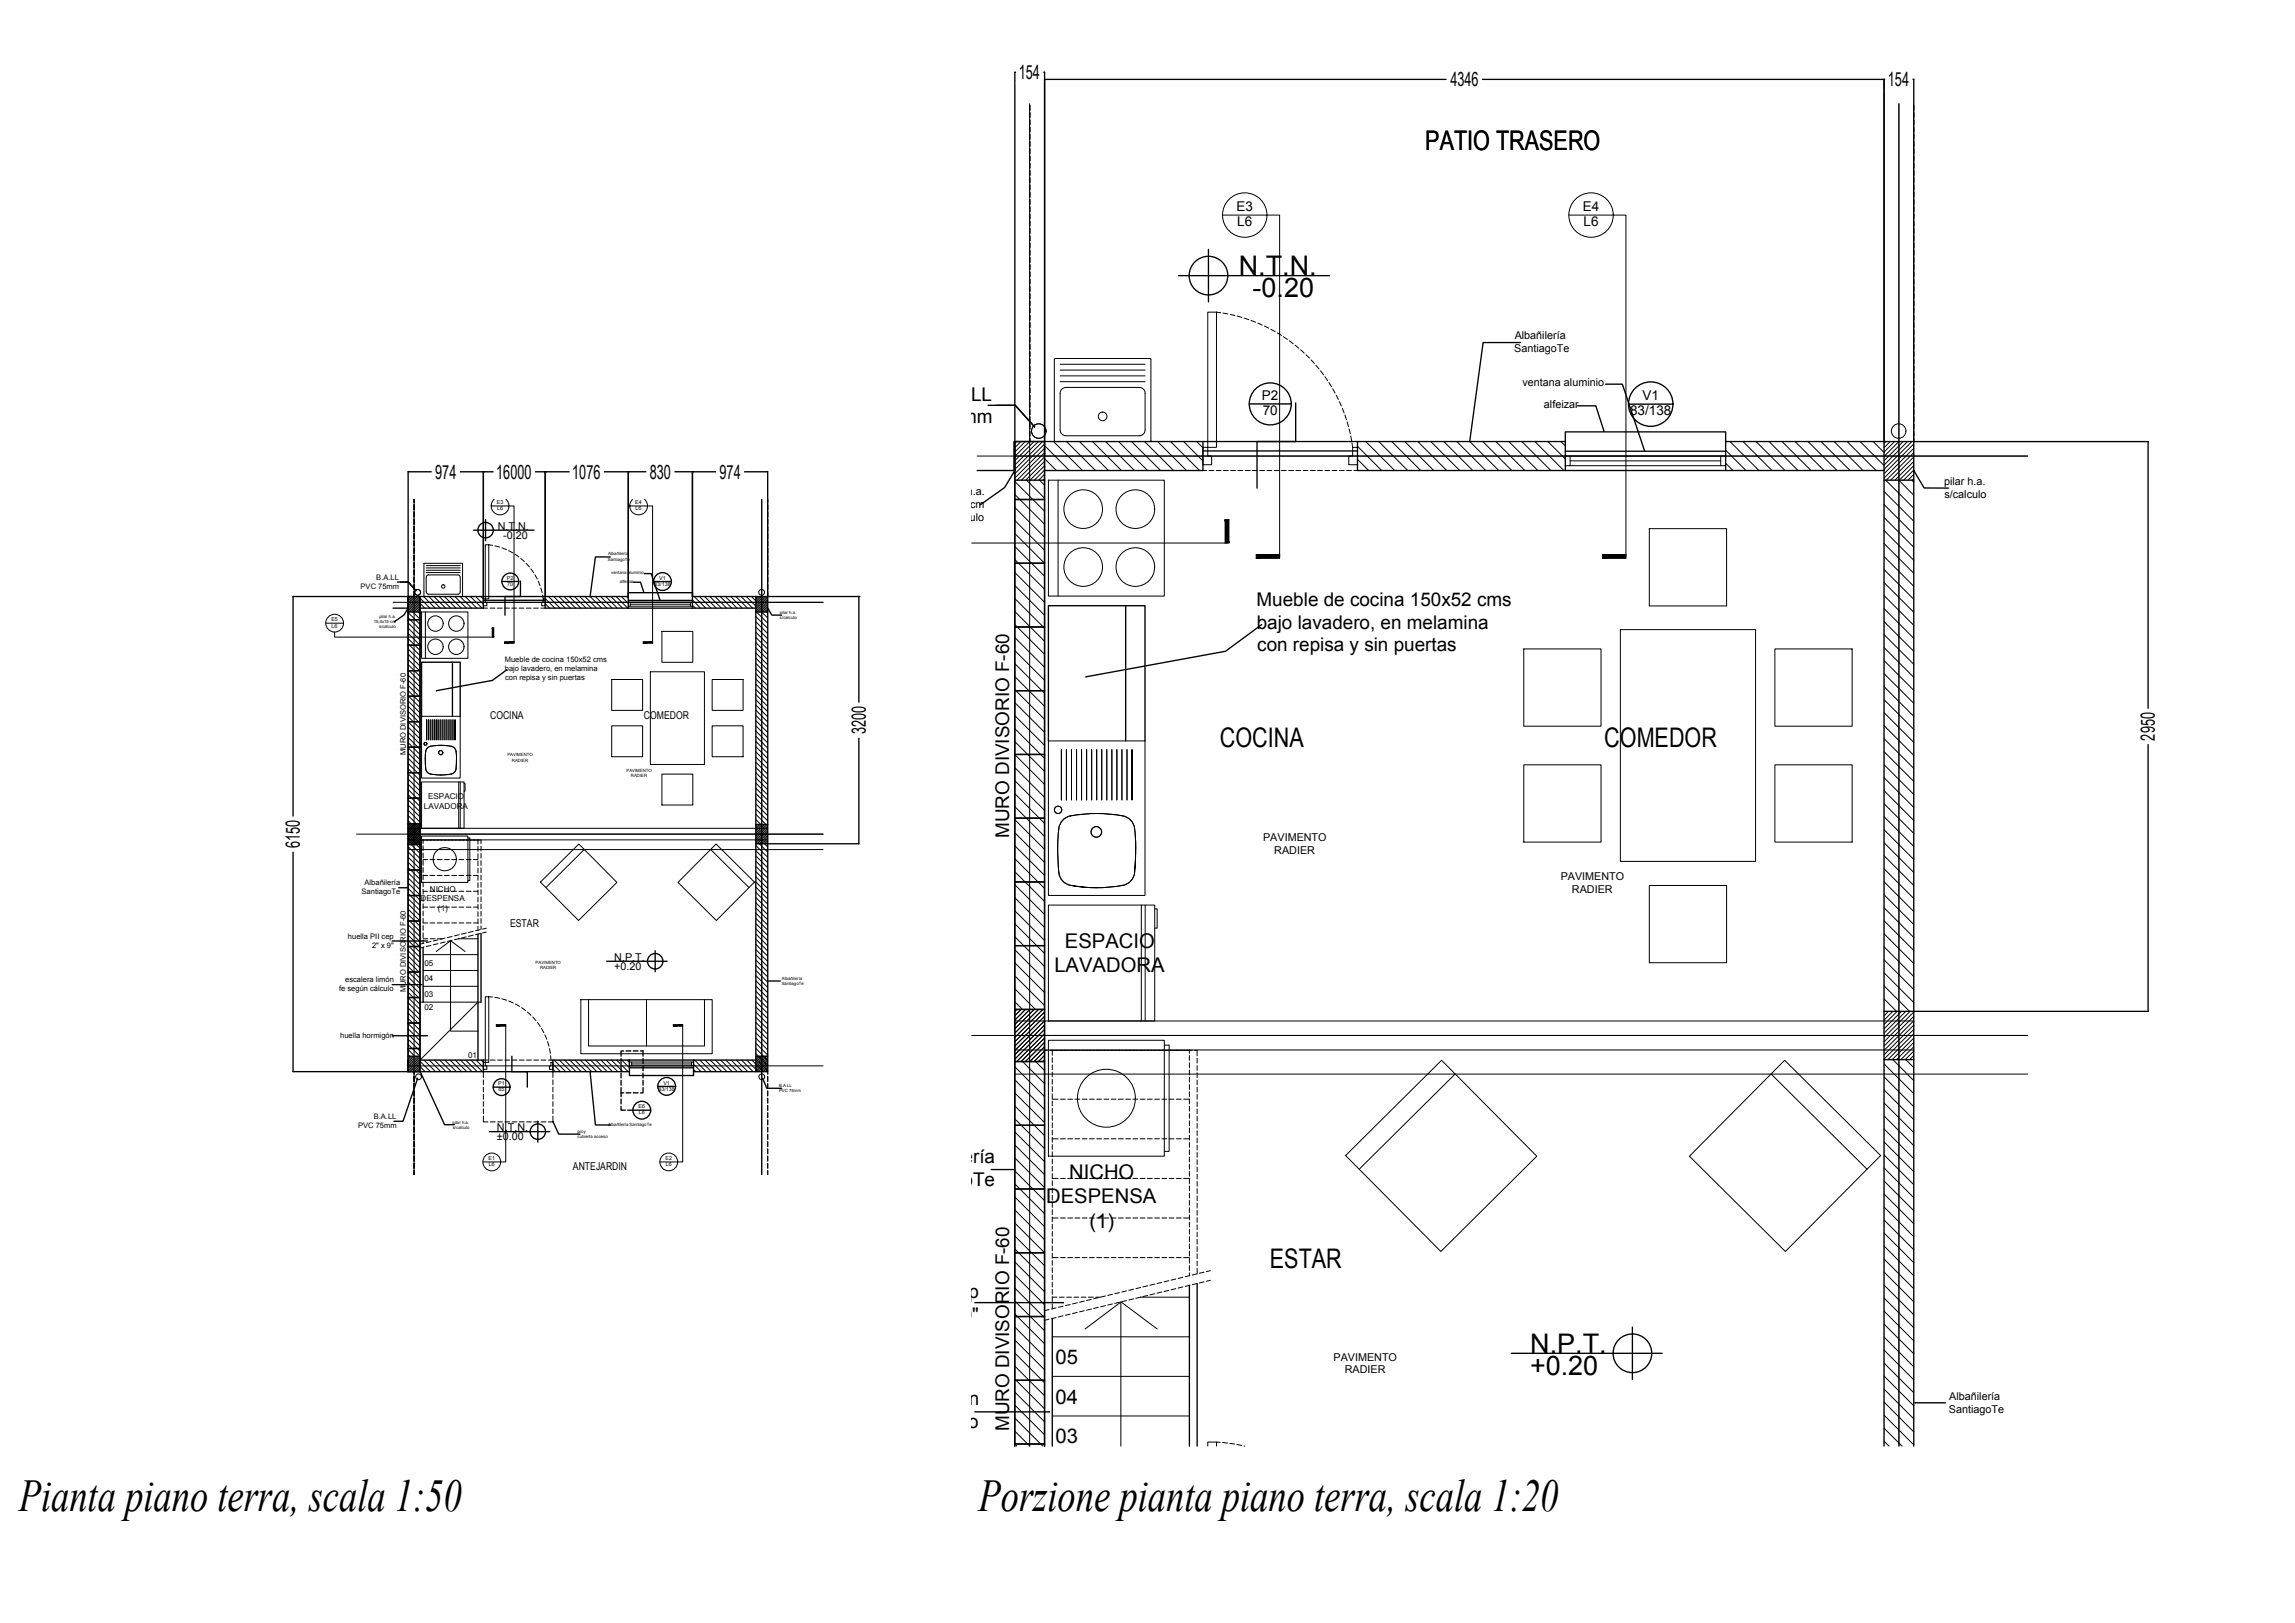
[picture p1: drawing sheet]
<svg xmlns="http://www.w3.org/2000/svg" width="594mm" height="420mm" viewBox="0 0 594 420" stroke-linecap="round" stroke-linejoin="round" font-family="sans-serif">
<defs><g id="words">
<g font-size="11.8">
<text x="4.8" y="391.2">Pianta piano terra, scala 1:50</text>
<text x="253.3" y="391.2">Porzione pianta piano terra, scala 1:20</text>
</g>
<g font-size="7">
<text x="369" y="38.8">PATIO TRASERO</text>
<text x="320.7" y="71.2">N.T.N.</text>
<text x="324.3" y="76.9">-0.20</text>
<text x="315.8" y="193.4">COCINA</text>
<text x="415.3" y="193.4">COMEDOR</text>
<text x="328.7" y="328.3">ESTAR</text>
<text x="396.1" y="350.2">N.P.T.</text>
<text x="396.1" y="355.8">+0.20</text>
</g>
<g font-size="5.2">
<text x="275.7" y="245.4">ESPACIO</text>
<text x="272.9" y="251.7">LAVADORA</text>
<text x="276.8" y="305.2">NICHO</text>
<text x="270.8" y="311.5">DESPENSA</text>
<text x="282" y="317.9">(1)</text>
<text x="273.2" y="353.1">05</text>
<text x="273.2" y="363.4">04</text>
<text x="273.2" y="373.5">03</text>
</g>
<g font-size="5">
<text x="263.7" y="20.5">154</text>
<text x="375.4" y="22.3">4346</text>
<text x="488.7" y="22.3">154</text>
<text x="112.6" y="123.9">974</text>
<text x="128.4" y="123.9">16000</text>
<text x="148.1" y="123.9">1076</text>
<text x="168.2" y="123.9">830</text>
<text x="186.3" y="123.9">974</text>
<text x="224.1" y="190.1" transform="rotate(-90 224.1 190.1)">3200</text>
<text x="557.8" y="191.7" transform="rotate(-90 557.8 191.7)">2950</text>
<text x="77.6" y="219.6" transform="rotate(-90 77.6 219.6)">6150</text>
</g>
<g font-size="4.9">
<text x="242.1" y="103.7">B.A.LL</text>
<text x="231.9" y="109.6">PVC 75mm</text>
<text x="325.3" y="157">Mueble de cocina 150x52 cms</text>
<text x="325.3" y="162.8">bajo lavadero, en melamina</text>
<text x="325.5" y="168.6">con repisa y sin puertas</text>
<text x="261.2" y="216.9" transform="rotate(-90 261.2 216.9)">MURO DIVISORIO F-60</text>
<text x="234.5" y="301.1">Albañilería</text>
<text x="232.6" y="307">SantiagoTe</text>
<text x="223.8" y="336">huella PII cep</text>
<text x="239.3" y="341.9">2&quot; x 9&quot;</text>
<text x="222" y="363.8">escalera limón</text>
<text x="218" y="369.7">fe según cálculo</text>
<text x="261.2" y="370.5" transform="rotate(-90 261.2 370.5)">MURO DIVISORIO F-60</text>
</g>
<g font-size="3.5">
<text x="320.1" y="54.6">E3</text>
<text x="320.3" y="58.5">L6</text>
<text x="409.7" y="54.6">E4</text>
<text x="409.9" y="58.5">L6</text>
<text x="326.7" y="103.4">P2</text>
<text x="326.9" y="107.4">70</text>
<text x="422" y="107.4">83/138</text>
<text x="425.2" y="103.5">V1</text>
</g>
<g font-size="2.8">
<text x="392.1" y="87.7">Albañilería</text>
<text x="392" y="91.1">SantiagoTe</text>
<text x="394.1" y="99.8">ventana aluminio</text>
<text x="399.7" y="105.6">alfeizar</text>
<text x="503.3" y="125.5">pilar h.a.</text>
<text x="240.4" y="131.5">15,4x15 cm</text>
<text x="244.2" y="128.2">pilar h.a.</text>
<text x="503.4" y="128.9">s/calculo</text>
<text x="128.8" y="137.2">N.T.N.</text>
<text x="243.9" y="134.9">s/calculo</text>
<text x="130.3" y="139.4">-0.20</text>
<text x="126.9" y="186">COCINA</text>
<text x="166.7" y="186">COMEDOR</text>
<text x="327" y="217.8">PAVIMENTO</text>
<text x="329.9" y="221.1">RADIER</text>
<text x="404" y="227.9">PAVIMENTO</text>
<text x="406.9" y="231.3">RADIER</text>
<text x="132.1" y="240">ESTAR</text>
<text x="159" y="251">+0.20</text>
<text x="159" y="248.8">N.P.T.</text>
<text x="128.6" y="292.9">N.T.N.</text>
<text x="128.6" y="295.2">±0.00</text>
<text x="148.3" y="302.8">ANTEJARDIN</text>
<text x="345.2" y="352.2">PAVIMENTO</text>
<text x="348.1" y="355.6">RADIER</text>
<text x="504.5" y="365.8">SantiagoTe</text>
<text x="504.6" y="362.4">Albañilería</text>
</g>
<g font-size="2.1">
<text x="109.7" y="209.4">LAVADORA</text>
<text x="110.8" y="206.9">ESPACIO</text>
<text x="108.9" y="233.3">DESPENSA</text>
<text x="111.3" y="230.8">NICHO</text>
<text x="113.4" y="235.9">(1)</text>
<text x="109.9" y="250">05</text>
<text x="109.9" y="254">04</text>
<text x="109.9" y="258.1">03</text>
<text x="109.9" y="261.3">02</text>
<text x="121.2" y="273.8">01</text>
</g>
<g font-size="2">
<text x="93.3" y="152.5">PVC 75mm</text>
<text x="97.4" y="150.2">B.A.LL</text>
<text x="130.7" y="171.5">Mueble de cocina 150x52 cms</text>
<text x="130.7" y="173.8">bajo lavadero, en melamina</text>
<text x="130.7" y="176.2">con repisa y sin puertas</text>
<text x="105" y="195.5" transform="rotate(-90 105 195.5)">MURO DIVISORIO F-60</text>
<text x="93.6" y="231.5">SantiagoTe</text>
<text x="94.4" y="229.1">Albañilería</text>
<text x="90.1" y="243.1">huella PII cep</text>
<text x="96.3" y="245.5">2&quot; x 9&quot;</text>
<text x="87.8" y="256.6">fe según cálculo</text>
<text x="89.4" y="254.2">escalera limón</text>
<text x="105" y="256.9" transform="rotate(-90 105 256.9)">MURO DIVISORIO F-60</text>
<text x="88.1" y="268.6">huella hormigón</text>
<text x="92.7" y="292.1">PVC 75mm</text>
<text x="96.8" y="289.8">B.A.LL</text>
</g>
<g font-size="1.4">
<text x="128.6" y="130.5">E3</text>
<text x="164.5" y="130.5">E4</text>
<text x="128.7" y="132.1">L6</text>
<text x="164.5" y="132.1">L6</text>
<text x="131.2" y="150.1">P2</text>
<text x="131.3" y="151.7">70</text>
<text x="169.4" y="151.7">83/138</text>
<text x="170.6" y="150.1">V1</text>
<text x="85.8" y="160.9">E5</text>
<text x="85.8" y="162.4">L6</text>
<text x="129" y="281">P1</text>
<text x="171.7" y="280.8">V1</text>
<text x="129.1" y="282.6">85</text>
<text x="165.3" y="287">E6</text>
<text x="170.4" y="282.4">83/138</text>
<text x="165.3" y="288.5">L8</text>
<text x="126.4" y="300.3">E1</text>
<text x="126.5" y="301.9">L6</text>
<text x="172.3" y="300.3">E2</text>
<text x="172.3" y="301.9">L6</text>
</g>
<g font-size="1.1">
<text x="157.4" y="143.8">Albañilería</text>
<text x="157.3" y="145.1">SantiagoTe</text>
<text x="158.2" y="148.6">ventana aluminio</text>
<text x="160.4" y="150.9">alfeizar</text>
<text x="96.7" y="161.3">15,4x15 cm</text>
<text x="98.2" y="160">pilar h.a.</text>
<text x="201.9" y="158.9">pilar h.a.</text>
<text x="201.9" y="160.3">s/calculo</text>
<text x="98.1" y="162.7">s/calculo</text>
<text x="131.3" y="195.8">PAVIMENTO</text>
<text x="132.5" y="197.1">RADIER</text>
<text x="162.2" y="199.9">PAVIMENTO</text>
<text x="163.3" y="201.2">RADIER</text>
<text x="138.6" y="249.6">PAVIMENTO</text>
<text x="139.8" y="250.9">RADIER</text>
<text x="202.4" y="255">SantiagoTe</text>
<text x="202.4" y="253.7">Albañilería</text>
<text x="201.7" y="281.5">B.A.LL</text>
<text x="201.7" y="282.8">PVC 75mm</text>
<text x="117.2" y="290.9">pilar h.a.</text>
<text x="117.2" y="292.3">s/calculo</text>
<text x="149.5" y="293.3">proy</text>
<text x="157.4" y="291.5">Albañilería SantiagoTe</text>
<text x="149.5" y="294.7">cubierta acceso</text>
</g>
</g></defs>
<!-- layer: A-ANNO-SYMB -->
<g fill="none" stroke="#000" stroke-width=".26">
<path d="M266.5 26.9v347.5M491.5 26.9v347.5M252.9 118.1h271.9M107.2 129.3v174.8M197.2 129.3v174.8M101.7 155.9h111.4M92.3 215.9h120.8M105.6 217.4h93.1M105.6 219.9h107.5M105.6 214.4h93.1M105.6 275.9h107.5M251.5 268.1h273.3"/>
<path d="M262.7 271.8h232.7M262.7 278.1h262.1M262.7 264.3h232.7"/>
</g>
<!-- layer: A-WALL-FULL -->
<g fill="none" stroke="#000" stroke-width=".35">
<path d="M270.4 114.3h41v7.5h-41M351.4 114.3h53.8v7.5h-53.8zM487.7 114.3h-41v7.5h41M262.7 129.3h7.7M262.7 124.3h7.7M487.7 124.3h7.7M105.6 154.4h3.1v123h-3.1zM105.6 158.4h3.1M108.7 154.4h16.4v3h-16.4M141.1 154.4h21.5v3h-21.5zM195.7 154.4h3v123h-3zM195.7 154.4h-16.5v3h16.5"/>
<path d="M195.7 158.4h3M262.7 145.8h7.7M105.6 160.4h3.1M105.6 173.6h3.1M105.6 167h3.1M262.7 178.8h7.7M262.7 162.3h7.7M105.6 193.4h3.1M105.6 186.8h3.1M105.6 180.2h3.1M262.7 195.3h7.7M105.6 213.2h3.1"/>
<path d="M105.6 218.6h3.1M105.6 206.6h3.1M105.6 200h3.1M195.7 213.4h3M195.7 218.4h3M262.7 211.8h7.7M105.6 225.2h3.1M105.6 231.8h3.1M105.6 238.4h3.1M262.7 228.3h7.7M105.6 245h3.1M105.6 251.6h3.1"/>
<path d="M105.6 258.2h3.1M262.7 244.8h7.7M105.6 271.4h3.1M105.6 264.8h3.1M105.6 273.4h3.1M108.7 274.4h16.4v3h-16.4M143.1 274.4h19.8v3h-19.8zM195.7 274.4h-16.2v3h16.2M195.7 273.4h3M262.7 261.3h7.7M262.7 274.8h7.7M487.7 261.8h7.7"/>
<path d="M487.7 274.3h7.7M262.7 291.3h7.7M262.7 307.8h7.7M262.7 324.3h7.7M262.7 340.8h7.7M262.7 357.3h7.7M262.7 374.4v-260.1h7.7v260.1M262.7 373.8h7.7M487.7 374.4v-260.1h7.7v260.1"/>
</g>
<!-- layer: A-WALL-FULL-EXTR -->
<path d="M252.9 121.8h9.8M101.7 157.4h3.9" fill="none" stroke="#000" stroke-width=".35"/>
<!-- layer: A-FURN -->
<g fill="none" stroke="#000" stroke-width=".26">
<path d="M274.4 95.8h22M274.4 94.3h22M274.4 97.3h22M274.4 98.8h22M272.9 114.1v-21.1l.3-.2 24.7 .1v21.2M272.9 114.1l.3 .2h24.5l.2-.2M296.4 101.8v9.5M296.4 101.8a1.5 1.5 0 0 0-1.5-1.5h-19a1.5 1.5 0 0 0-1.5 1.5v9.5a1.5 1.5 0 0 0 1.5 1.5h19a1.52 1.52 0 0 0 1.5-1.5M271.4 124.3h30v30h-30zM273.9 124.3v30M426.9 136.9h20v20h-20zM109.1 158.4h12v12h-12z"/>
<path d="M109.8 145.9h9.9v8.5h-9.9zM110.1 158.4v12M110.3 147h8.8M110.3 146.4h8.8M110.3 147.6h8.8M110.3 148.2h8.8M110.5 149l.4-.2 7.9 .1 .3 .5v4.1l-.6 .3h-7.8l-.4-.6v-3.8zM158.3 175.9h8v8h-8zM168.3 173.9h14v24h-14zM171.3 163.5h8v8h-8zM184.3 175.9h8v8h-8zM394.4 168h20v20h-20z"/>
<path d="M419.4 163h35v60h-35zM459.4 168h20v20h-20zM109.1 185.4h10v16h-10zM110.5 186.3v5.2v-5.2M110.7 193.5a10.4 10.4 0 0 1 6.8 0 4.6 4.6 0 0 1 .7 3.4l-.1 1.1a2.03 2.03 0 0 1-2.4 2.5l-1 .1a8.7 8.7 0 0 1-4-.5 3.1 3.1 0 0 1-.6-2.6v-1.1a4.1 4.1 0 0 1 .6-2.9zM111 186.3v5.2v-5.2M111.5 186.3v5.2M112 186.3v5.2M112.6 186.3v5.2v-5.2M113.1 186.3v5.2v-5.2M113.6 186.3v5.2M114.1 186.3v5.2"/>
<path d="M114.6 186.3v5.2M115.2 186.3v5.2M115.7 186.3v5.2M116.2 186.3v5.2M116.7 186.3v5.2M117.2 186.3v5.2M117.8 186.3v5.2v-5.2M158.3 187.9h8v8h-8zM184.3 187.9h8v8h-8zM271.4 191.8h25v40h-25zM274.8 194.1v13v-13M276.1 194.1v13v-13"/>
<path d="M277.4 194.1v13M278.7 194.1v13M280 194.1v13v-13M281.3 194.1v13v-13M282.6 194.1v13M283.9 194.1v13M285.2 194.1v13M286.5 194.1v13M287.8 194.1v13M289.1 194.1v13M290.4 194.1v13M291.7 194.1v13"/>
<path d="M293 194.1v13v-13M394.4 198h20v20h-20zM459.4 198h20v20h-20zM109.1 216.4h12v12h-12zM109.1 202.4h11v12h-11zM118.7 202.4v12M119.1 202.4v12M120.1 202.8h.3v2h-.3M121.1 216.9h.5v11h-.5M151.2 219.9l-9.9 9.9M171.3 200.4h8v8h-8zM183.9 219.9l10 9.9"/>
<path d="M185.4 218.5l9.9 9.9-9.9 9.9-9.9-9.9zM294 219.2l-.3 6.8zM294 219.2v-.7a17.7 17.7 0 0 0-.7-5.4 4.5 4.5 0 0 0-4.3-2.2l-3.4-.3h-3.4a20.3 20.3 0 0 0-6.3 1.1 4.3 4.3 0 0 0-1.9 4.1l-.2 3.4 .2 5.1a4.3 4.3 0 0 0 2.5 4.7l.6 .2M139.9 228.4l9.9-9.9 9.9 9.9-9.9 9.9zM271.4 234.3h27.5v30h-27.5zM277.1 229.2l4.1 .5 2.7 .1-2.7-.1zM293.7 226a3.9 3.9 0 0 1-3.9 3.3l-5.9 .5M295.4 234.3v30M296.4 234.3v30M298.9 235.3h.6v5h-.6M426.9 229.2h20v20h-20zM150.4 258.8h34v14h-34z"/>
<path d="M152.4 258.8v12h30v-12M167.4 258.8v12M271.4 269.3h30v30h-30zM301.4 270.6h1.2v27.5h-1.2M376.7 278l-24.9 24.7M458.5 278l24.8 24.7M462 274.5l24.8 24.6-24.6 24.9-24.9-24.7zM348.3 299.1l24.9-24.6 24.6 24.8-24.8 24.7z"/>
<circle cx="268.9" cy="111.6" r="1.88"/>
<circle cx="285.4" cy="107.8" r="1.12"/>
<circle cx="491.5" cy="111.6" r="1.88"/>
<circle cx="280.4" cy="131.8" r="5"/>
<circle cx="293.9" cy="131.8" r="5"/>
<circle cx="108.1" cy="153.3" r=".75"/>
<circle cx="114.7" cy="151.8" r=".45"/>
<circle cx="197.2" cy="153.3" r=".75"/>
<circle cx="280.4" cy="146.8" r="5"/>
<circle cx="293.9" cy="146.8" r="5"/>
<circle cx="112.7" cy="161.4" r="2"/>
<circle cx="112.7" cy="167.4" r="2"/>
<circle cx="118.1" cy="167.4" r="2"/>
<circle cx="118.1" cy="161.4" r="2"/>
<circle cx="110.1" cy="192.6" r=".38"/>
<circle cx="114.1" cy="194.8" r=".55"/>
<circle cx="273.9" cy="209.7" r=".95"/>
<circle cx="283.8" cy="215.4" r="1.37"/>
<circle cx="115.1" cy="222.4" r="3"/>
<circle cx="108.3" cy="278.8" r=".75"/>
<circle cx="197.2" cy="278.8" r=".75"/>
<circle cx="286.4" cy="284.3" r="7.5"/>
</g>
<!-- layer: A-FLOR-OVHD -->
<g fill="none" stroke="#000" stroke-width=".26">
<path d="M311.4 121.8h.9M313 121.8h1.2M314.8 121.8h1.3M316.7 121.8h1.3M318.6 121.8h1.2M320.4 121.8h1.3M322.3 121.8h1.3M324.2 121.8h1.3M326.1 121.8h1.2M328 121.8h1.2M329.8 121.8h1.3M331.7 121.8h1.3"/>
<path d="M333.6 121.8h1.2M335.5 121.8h1.2M337.3 121.8h1.3M339.2 121.8h1.3M341.1 121.8h1.2M343 121.8h1.2M344.8 121.8h1.3M346.7 121.8h1.3M348.6 121.8h1.2M350.5 121.8h.9M125.1 157.4h1.1M126.9 157.4h1.2"/>
<path d="M128.7 157.4h1.3M130.6 157.4h1.3M132.5 157.4h1.2M134.4 157.4h1.2M136.2 157.4h1.3M138.1 157.4h1.3M140 157.4h1.1M108.8 217.5h15.7v.9M109.5 217.5v.8M109.5 219v1.2M123.7 217.5v1M123.7 219.1v1.3"/>
<path d="M124.5 219v1.3M109.5 238.9h1.2M109.5 234.8h1.2M109.5 230.7h1.2M109.5 226.6h1.2M109.5 222.5h1.2M109.5 220.9v1.2M109.5 222.7v1.3M109.5 224.6v1.3M109.5 226.5v1.2M109.5 228.3v1.3M109.5 230.2v1.3"/>
<path d="M109.5 232.1v1.3M109.5 234v1.2M109.5 235.9v1.2M109.5 237.7v1.3M109.5 239.6v1.2M111.3 238.9h1.3M111.3 234.8h1.3M111.3 230.7h1.3M111.3 226.6h1.3M111.3 222.5h1.3M113.2 238.9h1.2M113.2 234.8h1.2"/>
<path d="M113.2 230.7h1.2M113.2 226.6h1.2M113.2 222.5h1.2M115.1 238.9h1.2M115.1 234.8h1.2M115.1 230.7h1.2M115.1 226.6h1.2M115.1 222.5h1.2M116.9 238.9h1.3M116.9 234.8h1.3M116.9 230.7h1.3M116.9 226.6h1.3"/>
<path d="M116.9 222.5h1.3M118.8 238.9h1.3M118.8 234.8h1.3M118.8 230.7h1.3M118.8 226.6h1.3M118.8 222.5h1.3M120.7 238.9h1.2M120.7 234.8h1.2M120.7 230.7h1.2M120.7 226.6h1.2M120.7 222.5h1.2M122.6 226.6h1.1v1.3"/>
<path d="M122.6 238.9h1.1M122.6 234.8h1.1M122.6 230.7h1.1M122.6 222.5h1.1M123.7 221v1.3M123.7 222.9v1.2M123.7 224.8v1.2M123.7 228.5v1.3M123.7 230.4v1.2M123.7 232.3v1.2M123.7 234.1v1.3M123.7 236v1.3"/>
<path d="M123.7 237.9v1.2M123.7 239.8v1M124.5 220.9v1.3M124.5 222.8v1.2M124.5 224.7v1.2M124.5 226.5v1.3M124.5 228.4v1.3M124.5 230.3v1.2M124.5 232.2v1.2M124.5 234v1.3M124.5 235.9v1.3M124.5 237.8v1.2"/>
<path d="M124.5 239.7v.9M109.5 243h1.3M109.5 241.5v1.2M109.5 243.4v.8M109.7 245.2l-.9 .2M109.7 244.2l-.9 .2M111.4 243h1.2M111.6 244.7l-1.3 .3M111.6 243.7l-1.3 .3M113.3 243h1.2M113.4 244.3l-1.2 .3M113.4 243.3l-1.2 .3"/>
<path d="M115.2 243.9l-1.2 .3M115.2 242.9l-1.2 .3M117 243.4l-1.2 .3M117 242.4l-1.2 .3M118.8 243l-1.2 .3M118.8 242l-1.2 .3M120.7 242.5l-1.2 .3M120.7 241.5l-1.2 .3M122.5 242.1l-1.2 .3M122.5 241.1l-1.2 .3M124.3 241.7l-1.2 .3M124.3 240.7l-1.2 .3"/>
<path d="M125.9 241.3l-1 .2M125.9 240.3l-1 .2M125.1 274.4h1.2M125.1 277.4v1.5M125.1 279.6v1.2M126.9 274.4h1.3M128.8 274.4h1.3M130.7 274.4h1.2M132.6 274.4h1.2M134.4 274.4h1.3M136.3 274.4h1.3M138.2 274.4h1.2"/>
<path d="M140.1 274.4h1.2M141.9 274.4h1.2M143.1 277.4v1.5M143.1 279.6v1.2M270.5 271.9h.6M271.8 271.9h36.8M272.4 271.9v1.3M272.4 273.8v1.3M272.4 275.7v1.2M272.4 277.6v1.2M272.4 279.4v1.3M307.9 271.9v.7"/>
<path d="M307.9 273.3v1.2M307.9 275.1v1.3M307.9 277v1.3M307.9 278.9v1.2M309.3 271.9h.6v1.4M309.9 274v1.2M309.9 275.8v1.3M309.9 277.7v1.3M309.9 279.6v1.2M125.1 288.9v1.5h1.2M125.1 281.4v1.3M125.1 283.3v1.3"/>
<path d="M125.1 285.2v1.2M125.1 287.1v1.2M126.9 290.4h1.3M128.8 290.4h1.3M130.7 290.4h1.2M132.6 290.4h1.2M134.4 290.4h1.3M136.3 290.4h1.3M138.2 290.4h1.2M140.1 290.4h1.2M143.1 288.9v1.5h-1.2M143.1 281.4v1.3"/>
<path d="M143.1 283.3v1.3M143.1 285.2v1.2M143.1 287.1v1.2M272.4 294.8h1.5M272.4 284.6h1.5M272.4 281.3v1.3M272.4 283.2v1.2M272.4 285.1v1.2M272.4 286.9v1.3M272.4 288.8v1.3M272.4 290.7v1.2M272.4 292.6v1.2"/>
<path d="M272.4 294.4v1.3M272.4 296.3v1.3M272.4 298.2v1.2M274.5 294.8h1.3M274.5 284.6h1.3M276.4 294.8h1.2M276.4 284.6h1.2M278.3 294.8h1.2M278.3 284.6h1.2M280.1 294.8h1.3M280.1 284.6h1.3M282 294.8h1.3"/>
<path d="M282 284.6h1.3M283.9 294.8h1.2M283.9 284.6h1.2M285.8 294.8h1.2M285.8 284.6h1.2M287.6 294.8h1.3M287.6 284.6h1.3M289.5 294.8h1.3M289.5 284.6h1.3M291.4 294.8h1.2M291.4 284.6h1.2M293.3 294.8h1.2"/>
<path d="M293.3 284.6h1.2M295.1 294.8h1.3M295.1 284.6h1.3M297 294.8h1.3M297 284.6h1.3M298.9 294.8h1.2M298.9 284.6h1.2M300.8 294.8h1.2M300.8 284.6h1.2M302.6 294.8h1.3M302.6 284.6h1.3M304.5 294.8h1.3"/>
<path d="M304.5 284.6h1.3M306.4 294.8h1.5M306.4 284.6h1.5M307.9 280.8v1.2M307.9 282.6v1.3M307.9 284.5v1.3M307.9 286.4v1.2M307.9 288.3v1.2M307.9 290.1v1.3M307.9 292v1.3M307.9 293.9v1.2M307.9 295.8v1.2"/>
<path d="M307.9 297.6v1.3M307.9 299.5v1.3M309.9 281.5v1.2M309.9 283.3v1.3M309.9 285.2v1.3M309.9 287.1v1.2M309.9 289v1.2M309.9 290.8v1.3M309.9 292.7v1.3M309.9 294.6v1.2M309.9 296.5v1.2M309.9 298.3v1.3"/>
<path d="M272.4 315.3h1.5M272.4 303.8v1.3h1.5M272.4 300.1v1.2M272.4 301.9v1.3M272.4 305.7v1.2M272.4 307.6v1.2M272.4 309.4v1.3M272.4 311.3v1.3M272.4 313.2v1.2M272.4 315.1v1.2M272.4 316.9v1.3M272.4 318.8v1.3"/>
<path d="M274.5 315.3h1.3M274.5 305.1h1.3M276.4 315.3h1.2M276.4 305.1h1.2M278.3 315.3h1.2M278.3 305.1h1.2M280.1 315.3h1.3M280.1 305.1h1.3M282 315.3h1.3M282 305.1h1.3M283.9 315.3h1.2M283.9 305.1h1.2"/>
<path d="M285.8 315.3h1.2M285.8 305.1h1.2M287.6 315.3h1.3M287.6 305.1h1.3M289.5 315.3h1.3M289.5 305.1h1.3M291.4 315.3h1.2M291.4 305.1h1.2M293.3 315.3h1.2M293.3 305.1h1.2M295.1 315.3h1.3M295.1 305.1h1.3"/>
<path d="M297 315.3h1.3M297 305.1h1.3M298.9 315.3h1.2M298.9 305.1h1.2M300.8 315.3h1.2M300.8 305.1h1.2M302.6 315.3h1.3M302.6 305.1h1.3M304.5 315.3h1.3M304.5 305.1h1.3M306.4 315.3h1.5M306.4 305.1h1.5"/>
<path d="M307.9 301.4v1.2M307.9 303.3v1.2M307.9 305.1v1.3M307.9 307v1.3M307.9 308.9v1.2M307.9 310.8v1.2M307.9 312.6v1.3M307.9 314.5v1.3M307.9 316.4v1.2M307.9 318.3v1.2M309.9 300.2v1.3M309.9 302.1v1.2"/>
<path d="M309.9 304v1.2M309.9 305.8v1.3M309.9 307.7v1.3M309.9 309.6v1.2M309.9 311.5v1.2M309.9 313.3v1.3M309.9 315.2v1.3M309.9 317.1v1.2M309.9 319v1.2M271.6 339l-1.1 .3M272.4 335.8h1.2M272.4 325.6h1.5"/>
<path d="M272.4 320.7v1.2M272.4 322.6v1.2M272.4 324.4v1.3M272.4 326.3v1.3M272.4 328.2v1.2M272.4 330.1v1.2M272.4 331.9v1.3M272.4 333.8v1.3M272.4 335.7v1.2M272.4 337.6v1.2M273.4 338.6l-1.2 .3M274.2 335.8h1.3"/>
<path d="M274.5 325.6h1.3M275.2 338.1l-1.2 .3M276.1 335.8h1.3M276.4 325.6h1.2M277 337.7l-1.2 .3M278 335.8h1.2M278.3 325.6h1.2M278.8 339.8l-1.2 .3M278.8 337.3l-1.2 .3M279.9 335.8h1.2M280.1 325.6h1.3M280.7 339.3l-1.3 .3"/>
<path d="M280.7 336.8l-1.3 .3M281.7 335.8h1.3M282 325.6h1.3M282.5 338.9l-1.2 .3M282.5 336.4l-1.2 .3M283.6 335.8h1.2M283.9 325.6h1.2M284.3 338.4l-1.2 .3M284.3 335.9l-1.2 .3M285.8 325.6h1.2M286.1 338l-1.2 .3M286.1 335.5l-1.2 .3"/>
<path d="M287.6 325.6h1.3M288 337.6l-1.3 .3M288 335.1l-1.3 .3M289.5 325.6h1.3M289.8 337.1l-1.2 .3M289.8 334.6l-1.2 .3M291.4 325.6h1.2M291.6 336.7l-1.2 .3M291.6 334.2l-1.2 .3M293.3 325.6h1.2M293.4 336.2l-1.2 .3M293.4 333.7l-1.2 .3"/>
<path d="M295.1 325.6h1.3M295.3 335.8l-1.3 .3M295.3 333.3l-1.3 .3M297 325.6h1.3M297.1 335.4l-1.2 .3M297.1 332.9l-1.2 .3M298.9 325.6h1.2M298.9 334.9l-1.2 .3M298.9 332.4l-1.2 .3M300.7 334.5l-1.2 .3M300.7 332l-1.2 .3M300.8 325.6h1.2"/>
<path d="M302.5 334l-1.2 .3M302.5 331.5l-1.2 .3M302.6 325.6h1.3M304.4 333.6l-1.3 .3M304.4 331.1l-1.3 .3M304.5 325.6h1.3M306.2 333.2l-1.2 .3M306.2 330.7l-1.2 .3M306.4 325.6h1.5M307.9 320.1v1.3M307.9 322v1.3M307.9 323.9v1.2"/>
<path d="M307.9 325.8v1.2M307.9 327.6v1.3M307.9 329.5v.8M308 332.7l-1.2 .3M308 330.2l-1.2 .3M309.8 332.3l-1.2 .3M309.8 329.8l-1.2 .3M309.9 320.8v1.3M309.9 322.7v1.3M309.9 324.6v1.2M309.9 326.5v1.2M309.9 328.3v1.5"/>
<path d="M311.7 331.8l-1.3 .3M311.7 329.3l-1.3 .3M313.3 331.4l-1 .3M313.3 328.9l-1 .3M271.6 341.5l-1.1 .3M273.4 341.1l-1.2 .3M275.2 340.6l-1.2 .3M277 340.2l-1.2 .3"/>
</g>
<!-- layer: A-FLOR-LEVL -->
<g fill="none" stroke="#000" stroke-width=".35">
<path d="M266.5 27.3v1.2M266.5 29.2v1.2M266.5 31v1.3M266.5 32.9v1.2M266.5 34.8v1.2M266.5 36.6v1.3M266.5 38.5v1.3M495.4 27.3v1.2M495.4 29.2v1.2M495.4 31v1.3M495.4 32.9v1.2M495.4 34.8v1.2"/>
<path d="M495.4 36.6v1.3M495.4 38.5v1.3M266.5 40.4v1.2M266.5 42.3v1.2M266.5 44.1v1.3M266.5 46v1.3M266.5 47.9v1.2M266.5 49.8v1.2M266.5 51.7v1.2M266.5 53.5v1.3M266.5 55.4v1.2M266.5 57.3v1.2"/>
<path d="M266.5 59.1v1.3M495.4 40.4v1.2M495.4 42.3v1.2M495.4 44.1v1.3M495.4 46v1.3M495.4 47.9v1.2M495.4 49.8v1.2M495.4 51.7v1.2M495.4 53.5v1.3M495.4 55.4v1.2M495.4 57.3v1.2M495.4 59.1v1.3"/>
<path d="M266.5 61v1.3M266.5 62.9v1.2M266.5 64.8v1.2M266.5 66.6v1.3M266.5 68.5v1.3M266.5 70.4v1.2M266.5 72.3v1.2M266.5 74.2v1.2M266.5 76v1.3M266.5 77.9v1.2M266.5 79.8v1.2M495.4 61v1.3"/>
<path d="M495.4 62.9v1.2M495.4 64.8v1.2M495.4 66.6v1.3M495.4 68.5v1.3M495.4 70.4v1.2M495.4 72.3v1.2M495.4 74.2v1.2M495.4 76v1.3M495.4 77.9v1.2M495.4 79.8v1.2M266.5 81.6v1.3M266.5 83.5v1.3"/>
<path d="M266.5 85.4v1.2M266.5 87.3v1.2M266.5 89.1v1.3M266.5 91v1.3M266.5 92.9v1.3M266.5 94.8v1.2M266.5 96.7v1.2M266.5 98.5v1.3M495.4 81.6v1.3M495.4 83.5v1.3M495.4 85.4v1.2M495.4 87.3v1.2"/>
<path d="M495.4 89.1v1.3M495.4 91v1.3M495.4 92.9v1.3M495.4 94.8v1.2M495.4 96.7v1.2M495.4 98.5v1.3M262.5 114.3v7.5M266.5 113.5v.8v-.8M266.5 100.4v1.2M266.5 102.3v1.2M266.5 104.1v1.3M266.5 106v1.3"/>
<path d="M266.5 107.9v1.2M266.5 109.8v1.2M266.5 111.6v1.3M311.4 114.3h40M311.4 116.7h40M405.2 114.3v-2.5h41.5v2.5M405.2 116.8h41.5M495.4 100.4v1.2M495.4 102.3v1.2M495.4 104.1v1.3M495.4 106v1.3M495.4 107.9v1.2"/>
<path d="M495.4 109.8v1.2M495.4 111.6v1.3M495.4 113.5v.8M107.2 129.3v.8M107.2 130.7v1.2M107.2 132.5v1.3M107.2 134.4v1.3M107.2 136.3v1.3M107.2 138.2v1.2M198.7 129.3v.8M198.7 130.7v1.2M198.7 132.5v1.3"/>
<path d="M198.7 134.4v1.3M198.7 136.3v1.3M198.7 138.2v1.2M405.2 121.8h41.5M105.6 154.4v3M107.2 140.1v1.2M107.2 141.9v1.3M107.2 143.8v1.2M107.2 145.7v1.2M107.2 147.6v1.2M107.2 149.4v1.3M107.2 151.3v1.3"/>
<path d="M107.2 153.2v1.2M125.1 154.4h16M125.1 155.4h16M162.6 154.4v-1h16.6v1M162.6 157.4h16.6M162.6 155.4h16.6M198.7 140.1v1.2M198.7 141.9v1.3M198.7 143.8v1.2M198.7 145.7v1.2M198.7 147.6v1.2M198.7 149.4v1.3"/>
<path d="M198.7 151.3v1.3M198.7 153.2v1.2M291.4 156.8v35M117.1 171.4v14M109.1 185.4v-14h10v14M271.4 191.8v-35h25v35M109.5 245.2v14.2M123.7 241.8v32.6M124.5 241.6v17.8M105.6 274.4v3M107.2 277.4v.7M107.2 278.7v1.2"/>
<path d="M125.1 277.4h18M162.9 277.4v1h16.6v-1M162.9 274.4h16.6M162.9 276.4h16.6M198.7 277.4v.7M198.7 278.7v1.2M107.2 280.6v1.2M107.2 282.4v1.3M107.2 284.3v1.3M107.2 286.2v1.2M107.2 288.1v1.2M107.2 289.9v1.3"/>
<path d="M107.2 291.8v1.3M107.2 293.7v1.2M107.2 295.6v1.2M107.2 297.4v1.3M107.2 299.3v1.3M198.7 280.6v1.2M198.7 282.4v1.3M198.7 284.3v1.3M198.7 286.2v1.2M198.7 288.1v1.2M198.7 289.9v1.3M198.7 291.8v1.3"/>
<path d="M198.7 293.7v1.2M198.7 295.6v1.2M198.7 297.4v1.3M198.7 299.3v1.3M107.2 301.2v1.2M107.2 303.1v1M198.7 301.2v1.2M198.7 303.1v1M307.9 332.8v41.6M309.9 332.3v42.1M272.4 341.3v33.1"/>
</g>
<!-- layer: A-ANNO-NOTE -->
<g fill="none" stroke="#000" stroke-width=".35">
<path d="M305.1 71.4h39M312.8 64.6v13.6M393.5 88.7h-9.6l-3.5 25.6M415.6 99.5h4.4l5.7 17.3M255.8 104.9h7l5 5.6M257.8 104.9h5l5 5.6M267.8 110.5h.1M323.4 104.6h10.8M335.4 104.3v10h-10v12.1M408.3 105.1h4.8l2.1 6.5M421.6 104.6h11.5M425.7 116.8h.1"/>
<path d="M122.6 137.2h15.6M125.7 134.5v5.5M262.7 121.8l-2.6 4.4-6.4 4.5M495.5 121.9l2.6 4.4 6.3 .1M102.9 150.7h2.8l2 2.2-2-2.2h-2M105.6 157.4l-1 1.8-2.6 1.8M129.9 150.5h4.4M134.7 150.4v4h-4v4.9M158 144.2h-3.9l-1.4 10.2M163.9 150.7h1.9l.9 2.7M166.8 148.5h1.8l2.3 6.9M169.2 150.6h4.6"/>
<path d="M198.8 157.5l1 1.7 2.5 .1M113 178.8h.1M131.2 173.4l-3.7 2.7-14.5 2.7M326.6 161.7l-9.4 6.9-36.1 6.6M105.6 229.8h-2.4M101.5 254.9h7.7M110.6 243.6h-9.1M157.1 248.8h15.6M169.6 246.1v5.5M202 254h-3.1M108.1 279.1l-3.8 11.2h-2.3M108.8 277.4l6.3 13.8h2.5"/>
<path d="M110.6 268.1h-9.1M132.5 273.4v4h4v4M152.7 277.4l1.4 13.8h3.9M160.8 274v1.3M160.8 275.9v1.3M160.8 277.8v1.3M160.8 279.7v1.2M161.4 272.1h-.6v1.3M162 272.1h1.3M163.9 272.1h1.3M165.8 272.1h.7v1.3M166.5 274v1.3"/>
<path d="M166.5 275.9v1.3M166.5 277.8v1.3M166.5 279.7v1.2M197.4 279.1l1.1 2.6h3.8M126.7 293h15.6M127.7 281.4h4.3M139.2 290.3v5.4M143.2 290.4h.1M143.2 290.4l1.4 3.2h5.5M160.8 281.6v1.3h.6M160.8 286.4v1h1.1M160.8 282.9v1"/>
<path d="M160.8 284.5v1.3M162 282.9h1.3M162.5 287.4h1.1M163.8 287.4h4.6M163.9 282.9h1.3M166.5 281.6v1.3h-.7M170.3 281.2h4.6M256.5 302.8h6.2M252.3 337.2h22.9M275.2 337.2h.1M391.2 350.3h39.1M422.6 343.5v13.6"/>
<path d="M252.3 365.5h19.3M271.6 365.5h.1M495.8 363.1h7.8"/>
<circle cx="312.8" cy="71.4" r="5"/>
<circle cx="328.8" cy="104.6" r="5.4"/>
<circle cx="427.3" cy="104.6" r="5.8"/>
<circle cx="125.7" cy="137.2" r="2"/>
<circle cx="132.1" cy="150.5" r="2.18"/>
<circle cx="171.5" cy="150.5" r="2.3"/>
<circle cx="169.6" cy="248.8" r="2"/>
<circle cx="129.8" cy="281.4" r="2.18"/>
<circle cx="139.2" cy="293" r="2"/>
<circle cx="166.1" cy="287.4" r="2.3"/>
<circle cx="172.6" cy="281.2" r="2.3"/>
<circle cx="422.6" cy="350.3" r="5"/>
</g>
<!-- layer: A-WALL-PATT -->
<g fill="none" stroke="#000" stroke-width=".26">
<path d="M263.2 114.3l-.5 .5M264.3 114.3l-1.6 1.6M265.4 114.3l-2.7 2.7M266.5 114.3l-3.8 3.9M267.7 114.3l-5 5M268.8 114.3l-6.1 6.1M269.9 114.3l-7.2 7.2M270.4 114.9l-7.7 7.7M270.4 116.1l-7.7 7.7M270.4 117.2l-7.1 7.1M270.4 118.3l-6 6M270.4 119.4l-4.9 4.9"/>
<path d="M270.4 118.7l3.1 3.1M270.4 115.4l6.4 6.4M272.7 114.3l7.5 7.5M276.1 114.3l7.5 7.5M279.4 114.3l7.5 7.5M282.8 114.3l7.5 7.5M286.2 114.3l7.5 7.5M289.5 114.3l7.5 7.5M292.9 114.3l7.5 7.5M296.3 114.3l7.5 7.5M299.7 114.3l7.4 7.5M303 114.3l7.5 7.5"/>
<path d="M306.4 114.3l5 5M309.7 114.3l1.7 1.6M351.4 115.5l6.3 6.3M351.4 118.9l2.9 2.9M353.5 114.3l7.5 7.5M356.9 114.3l7.5 7.5M360.3 114.3l7.5 7.5M363.6 114.3l7.5 7.5M367 114.3l7.5 7.5M370.4 114.3l7.5 7.5M373.7 114.3l7.5 7.5M377.1 114.3l7.5 7.5"/>
<path d="M380.5 114.3l7.5 7.5M383.8 114.3l7.5 7.5M387.2 114.3l7.5 7.5M390.6 114.3l7.5 7.5M393.9 114.3l7.5 7.5M397.3 114.3l7.5 7.5M400.7 114.3l4.5 4.5M404 114.3l1.2 1.1M446.7 119.9l1.9 1.9M446.7 116.5l5.3 5.3M447.8 114.3l7.5 7.5M451.2 114.3l7.5 7.5"/>
<path d="M454.6 114.3l7.5 7.5M457.9 114.3l7.5 7.5M461.3 114.3l7.5 7.5M464.7 114.3l7.5 7.5M468 114.3l7.5 7.5M471.4 114.3l7.5 7.5M474.8 114.3l7.5 7.5M478.1 114.3l7.5 7.5M481.5 114.3l6.2 6.2M484.9 114.3l2.8 2.8M488.2 114.3l-.5 .5M489.3 114.3l-1.6 1.6"/>
<path d="M490.4 114.3l-2.7 2.7M491.5 114.3l-3.8 3.9M492.7 114.3l-5 5M493.8 114.3l-6.1 6.1M494.9 114.3l-7.2 7.2M495.4 114.9l-7.7 7.7M495.4 116.1l-7.7 7.7M495.4 117.2l-7.1 7.1M495.4 118.3l-6 6M495.4 119.4l-4.9 4.9M262.7 128l7.7 7.7M262.7 124.6l7.7 7.7"/>
<path d="M262.7 138.1l7.7 7.7M262.7 134.7l7.7 7.7M262.7 131.4l7.7 7.7M265.7 124.3l4.7 4.7M269.1 124.3l1.3 1.3M270.4 120.6l-3.8 3.7M270.4 121.7l-2.6 2.6M270.4 122.8l-1.5 1.5M270.4 123.9l-.4 .4M487.7 137.3l7.7 7.7M487.7 134l7.7 7.7M487.7 130.6l7.7 7.7"/>
<path d="M487.7 127.2l7.7 7.7M488.1 124.3l7.3 7.3M491.5 124.3l3.9 3.9M494.9 124.3l.5 .5M495.4 120.6l-3.8 3.7M495.4 121.7l-2.6 2.6M495.4 122.8l-1.5 1.5M495.4 123.9l-.4 .4M105.6 159.9l3.1 3.1M105.6 158.6l3.1 3M105.8 154.4l-.2 .2M106.3 154.4l-.7 .7"/>
<path d="M106.7 154.4l-1.1 1.1M106.9 158.4l1.8 1.9M107.2 154.4l-1.6 1.6M107.6 154.4l-2 2M108.1 154.4l-2.5 2.5M108.2 158.4l.5 .5M108.5 154.4l-2.9 2.9M108.7 154.7l-3.1 3.1M108.7 155.1l-3.1 3.1M108.7 155.6l-2.8 2.8M108.7 156l-2.4 2.4M108.7 156.5l-1.9 1.9"/>
<path d="M108.7 156.9l-1.5 1.5M108.7 157.4l-1 1M108.7 156.2l1.3 1.2M108.7 154.8l2.6 2.6M108.7 157.8l-.6 .6M108.7 158.3l-.1 .1M109.7 154.4l2.9 3M111 154.4l3 3M112.3 154.4l3 3M113.7 154.4l3 3M115 154.4l3 3M116.4 154.4l3 3"/>
<path d="M117.7 154.4l3 3M119.1 154.4l3 3M120.4 154.4l3 3M121.8 154.4l3 3M123.1 154.4l2 2M124.5 154.4l.6 .7M141.1 154.9l2.5 2.5M141.1 156.3l1.2 1.1M142 154.4l3 3M143.3 154.4l3 3M144.7 154.4l3 3M146 154.4l3 3"/>
<path d="M147.4 154.4l3 3M148.7 154.4l3 3M150.1 154.4l3 3M151.4 154.4l3 3M152.8 154.4l3 3M154.1 154.4l3 3M155.5 154.4l3 3M156.8 154.4l3 3M158.1 154.4l3 3M159.5 154.4l3 3M160.8 154.4l1.8 1.8M162.2 154.4l.4 .5"/>
<path d="M179.2 156.7l.8 .7M179.2 155.3l2.2 2.1M179.7 154.4l3 3M181 154.4l3.1 3M182.4 154.4l3 3M183.7 154.4l3 3M185.1 154.4l3 3M186.4 154.4l3 3M187.8 154.4l3 3M189.1 154.4l3 3M190.5 154.4l3 3M191.8 154.4l3 3"/>
<path d="M193.2 154.4l2.5 2.5M194.5 154.4l1.2 1.2M195.7 159.6l3 3.1M195.8 158.4l2.9 2.9M195.8 154.4l-.1 .2M196.3 154.4l-.6 .7M196.7 154.4l-1 1.1M197.2 158.4h.1M197.2 158.4l1.5 1.6M197.2 154.4l-1.5 1.6M197.6 154.4l-1.9 2M198.1 154.4l-2.4 2.5"/>
<path d="M198.5 154.4l-2.8 2.9M198.7 154.7l-3 3.1M198.7 155.1l-3 3.1M198.7 155.6l-2.8 2.8M198.7 156l-2.4 2.4M198.7 156.5l-1.9 1.9M198.7 156.9l-1.5 1.5M198.7 157.4l-1 1M198.7 158.3l-.2 .1 .2 .2M198.7 157.8l-.6 .6M262.7 158.3l7.7 7.7M262.7 154.9l7.7 7.7"/>
<path d="M262.7 144.8l7.7 7.7M262.7 141.5l7.7 7.7M262.7 151.6l7.7 7.7M262.7 148.2l7.7 7.7M487.7 157.5l7.7 7.7M487.7 154.2l7.7 7.7M487.7 150.8l7.7 7.7M487.7 147.4l7.7 7.7M487.7 144.1l7.7 7.7M487.7 140.7l7.7 7.7M105.6 178.8l3.1 3M105.6 177.4l3.1 3.1"/>
<path d="M105.6 173.4l3.1 3.1M105.6 172l3.1 3.1M105.6 170.7l3.1 3.1M105.6 166.6l3.1 3.1M105.6 165.3l3.1 3.1M105.6 176.1l3.1 3M105.6 174.7l3.1 3.1M105.6 169.3l3.1 3.1M105.6 168l3.1 3.1M105.6 163.9l3.1 3.1M105.6 162.6l3.1 3.1M105.6 161.3l3.1 3"/>
<path d="M195.7 179.8l3 3.1M195.7 178.5l3 3M195.7 177.1l3 3.1M195.7 175.8l3 3M195.7 174.4l3 3.1M195.7 173.1l3 3.1M195.7 171.7l3 3.1M195.7 170.4l3 3.1M195.7 169l3 3.1M195.7 167.7l3 3.1M195.7 166.3l3 3.1M195.7 165l3 3.1"/>
<path d="M195.7 163.6l3 3.1M195.7 162.3l3 3.1M195.7 160.9l3 3.1M262.7 178.5l7.7 7.7M262.7 175.1l7.7 7.7M262.7 171.8l7.7 7.7M262.7 161.7l7.7 7.7M262.7 168.4l7.7 7.7M262.7 165l7.7 7.7M487.7 177.8l7.7 7.6M487.7 174.4l7.7 7.7M487.7 171l7.7 7.7"/>
<path d="M487.7 167.6l7.7 7.7M487.7 164.3l7.7 7.7M487.7 160.9l7.7 7.7M105.6 199l3.1 3M105.6 197.6l3.1 3.1M105.6 192.2l3.1 3.1M105.6 190.9l3.1 3.1M105.6 185.5l3.1 3.1M105.6 184.2l3.1 3M105.6 180.1l3.1 3.1M105.6 196.3l3.1 3.1M105.6 194.9l3.1 3.1"/>
<path d="M105.6 193.6l3.1 3.1M105.6 189.5l3.1 3.1M105.6 188.2l3.1 3.1M105.6 186.8l3.1 3.1M105.6 182.8l3.1 3.1M105.6 181.5l3.1 3M195.7 186.5l3 3.1M195.7 185.2l3 3.1M195.7 183.8l3 3.1M195.7 182.5l3 3.1M195.7 181.1l3 3.1M195.7 198.7l3 3"/>
<path d="M195.7 197.3l3 3.1M195.7 196l3 3.1M195.7 194.6l3 3.1M195.7 193.3l3 3.1M195.7 191.9l3 3.1M195.7 190.6l3 3.1M195.7 189.2l3 3.1M195.7 187.9l3 3.1M262.7 192l7.7 7.7M262.7 188.6l7.7 7.7M262.7 198.7l7.7 7.7M262.7 195.4l7.7 7.7"/>
<path d="M262.7 185.3l7.7 7.6M262.7 181.9l7.7 7.7M487.7 194.6l7.7 7.7M487.7 191.2l7.7 7.7M487.7 187.8l7.7 7.8M487.7 184.5l7.7 7.7M487.7 181.1l7.7 7.7M487.7 198l7.7 7.7M105.6 205.7l3.1 3.1M105.6 204.4l3.1 3M105.6 219.2l3.1 3.1M105.6 212.4l.8 .8"/>
<path d="M105.6 211.1l2.2 2.1M105.6 209.7l3.1 3.1M105.6 208.4l3.1 3.1M105.6 207.1l3.1 3M105.6 203l3.1 3.1M105.6 201.7l3.1 3M105.6 200.3l3.1 3.1M105.9 213.2l-.3 .2M106.3 213.2l-.7 .7M106.4 218.6l2.3 2.3M106.8 213.2l-1.2 1.1M107.2 213.2l-1.6 1.6"/>
<path d="M107.7 213.2l-2.1 2M107.8 218.6l.9 1M108.1 213.2l-2.5 2.5M108.5 213.2l-2.9 2.9M108.7 213.5l-3.1 3.1M108.7 214l-3.1 3M108.7 214.4l-3.1 3.1M108.7 214.9l-3.1 3M108.7 215.3l-3.1 3.1M108.7 215.8l-2.9 2.8M108.7 216.2l-2.4 2.4M108.7 216.6l-2 2"/>
<path d="M108.7 217.1l-1.5 1.5M108.7 217.5l-1.1 1.1M108.7 218l-.6 .6M108.7 218.4l-.2 .2M195.7 218.9l3 3M195.7 212.1l1.2 1.3M195.7 210.8l2.6 2.6M195.7 209.4l3 3.1M195.7 208.1l3 3.1M195.7 206.7l3 3.1M195.7 205.4l3 3.1M195.7 204.1l3 3"/>
<path d="M195.7 202.7l3 3.1M195.7 201.4l3 3M195.7 200l3 3.1M195.7 213.4h.1M196.1 213.4l-.4 .5M196.6 218.4l2.1 2.2M196.6 213.4l-.9 .9M197 213.4l-1.3 1.4M197.4 213.4l-1.7 1.8M197.9 218.4l.8 .9M197.9 213.4l-2.2 2.3M198.3 213.4l-2.6 2.7"/>
<path d="M198.7 213.5l-3 3.1M198.7 214l-3 3M198.7 214.4l-3 3.1M198.7 214.9l-3 3M198.7 215.3l-3 3.1M198.7 215.8l-2.7 2.6M198.7 216.2l-2.2 2.2M198.7 216.6l-1.8 1.8M198.7 217.1l-1.3 1.3M198.7 217.5l-.9 .9M198.7 218l-.4 .4M262.7 208.8l7.7 7.7"/>
<path d="M262.7 205.5l7.7 7.7M262.7 218.9l7.7 7.7M262.7 215.6l7.7 7.7M262.7 212.2l7.7 7.7M262.7 202.1l7.7 7.7M487.7 218.2l7.7 7.7M487.7 214.8l7.7 7.7M487.7 211.4l7.7 7.7M487.7 208.1l7.7 7.7M487.7 204.7l7.7 7.7M487.7 201.3l7.7 7.7M105.6 238l3.1 3.1"/>
<path d="M105.6 236.7l3.1 3.1M105.6 231.3l3.1 3.1M105.6 230l3.1 3M105.6 224.6l3.1 3M105.6 223.2l3.1 3.1M105.6 239.4l3.1 3.1M105.6 235.3l3.1 3.1M105.6 234l3.1 3.1M105.6 232.6l3.1 3.1M105.6 228.6l3.1 3.1M105.6 227.3l3.1 3M105.6 225.9l3.1 3.1"/>
<path d="M105.6 221.9l3.1 3.1M105.6 220.5l3.1 3.1M195.7 224.3l3 3M195.7 222.9l3 3.1M195.7 221.6l3 3M195.7 220.2l3 3.1M195.7 239.1l3 3.1M195.7 237.7l3 3.1M195.7 236.4l3 3.1M195.7 235l3 3.1M195.7 233.7l3 3.1M195.7 232.3l3 3.1"/>
<path d="M195.7 231l3 3.1M195.7 229.7l3 3M195.7 228.3l3 3.1M195.7 227l3 3M195.7 225.6l3 3.1M262.7 239.1l7.7 7.7M262.7 225.7l7.7 7.7M262.7 222.3l7.7 7.7M262.7 235.8l7.7 7.7M262.7 232.4l7.7 7.7M262.7 229l7.7 7.7M487.7 238.4l7.7 7.7"/>
<path d="M487.7 235l7.7 7.7M487.7 231.6l7.7 7.7M487.7 228.3l7.7 7.7M487.7 224.9l7.7 7.7M487.7 221.5l7.7 7.7M105.6 256.9l3.1 3.1M105.6 255.5l3.1 3.1M105.6 251.5l3.1 3.1M105.6 250.2l3.1 3M105.6 248.8l3.1 3.1M105.6 244.8l3.1 3.1M105.6 243.4l3.1 3.1"/>
<path d="M105.6 242.1l3.1 3.1M105.6 259.6l3.1 3.1M105.6 258.2l3.1 3.1M105.6 254.2l3.1 3.1M105.6 252.8l3.1 3.1M105.6 247.5l3.1 3M105.6 246.1l3.1 3.1M105.6 240.7l3.1 3.1M195.7 259.3l3 3.1M195.7 257.9l3 3.1M195.7 256.6l3 3.1M195.7 255.2l3 3.1"/>
<path d="M195.7 253.9l3 3.1M195.7 252.6l3 3M195.7 251.2l3 3.1M195.7 249.9l3 3M195.7 248.5l3 3.1M195.7 247.2l3 3M195.7 245.8l3 3.1M195.7 244.5l3 3M195.7 243.1l3 3.1M195.7 241.8l3 3M195.7 240.4l3 3.1M262.7 242.5l7.7 7.7"/>
<path d="M262.7 256l5.3 5.3M262.7 259.3l2 2M262.7 252.6l7.7 7.7M262.7 249.2l7.7 7.7M262.7 245.9l7.7 7.7M487.7 258.6l3.2 3.2M487.7 255.2l6.6 6.6M487.7 251.8l7.7 7.7M487.7 248.5l7.7 7.7M487.7 245.1l7.7 7.7M487.7 241.7l7.7 7.7M105.6 270.4l3.1 3"/>
<path d="M105.6 269l3.1 3.1M105.6 263.6l3.1 3.1M105.6 262.3l3.1 3.1M105.6 273.1l.4 .3M105.6 271.7l1.8 1.7M105.6 267.7l3.1 3.1M105.6 266.3l3.1 3.1M105.6 265l3.1 3.1M105.6 260.9l3.1 3.1M105.8 273.4l-.2 .2M106.3 273.4l-.7 .7M106.7 273.4l-1.1 1.1"/>
<path d="M107.2 273.4l-1.6 1.6M107.6 273.4l-2 2M108.1 273.4l-2.5 2.5M108.5 273.4l-2.9 2.9M108.7 274.7l2.7 2.7M108.7 273.7l-3.1 3.1M108.7 274.1l-3.1 3.1M108.7 276.1l1.4 1.3M108.7 274.6l-2.8 2.8M108.7 275l-2.4 2.4M108.7 275.5l-1.9 1.9M108.7 275.9l-1.5 1.5"/>
<path d="M108.7 276.4l-1 1M108.7 276.8l-.6 .6M108.7 277.3l-.2 .1M109.8 274.4l3 3M111.1 274.4l3 3M112.5 274.4l3 3M113.8 274.4l3 3M115.2 274.4l2.9 3M116.5 274.4l3 3M117.8 274.4l3 3M119.2 274.4l3 3M120.5 274.4l3 3"/>
<path d="M121.9 274.4l3 3M123.2 274.4l1.9 1.9M124.6 274.4l.5 .6M143.1 275.5l2 1.9M143.1 276.8l.6 .6M143.4 274.4l3 3M144.8 274.4l3 3M146.1 274.4l3 3M147.5 274.4l3 3M148.8 274.4l3 3M150.2 274.4l3 3M151.5 274.4l3 3"/>
<path d="M152.9 274.4l3 3M154.2 274.4l3 3M155.6 274.4l3 3M156.9 274.4l3 3M158.3 274.4l3 3M159.6 274.4l3 3M160.9 274.4l2 2M162.3 274.4l.6 .7M179.5 275.5l2 1.9M179.5 276.8l.6 .6M179.8 274.4l3 3M181.2 274.4l3 3"/>
<path d="M182.5 274.4l3 3M183.9 274.4l3 3M185.2 274.4l3 3M186.5 274.4l3 3M187.9 274.4l3 3M189.2 274.4l3 3M190.6 274.4l3 3M191.9 274.4l3 3M193.3 274.4l3 3M194.6 274.4l3 3 1.1-1M195.7 274.1l3 3.1M195.7 272.8l3 3"/>
<path d="M195.7 271.4l3 3.1M195.7 270.1l3 3M195.7 268.7l3 3.1M195.7 267.4l3 3.1M195.7 266l3 3.1M195.7 264.7l3 3.1M195.7 263.3l3 3.1M195.7 262l3 3.1M195.7 260.6l3 3.1M195.8 273.4l-.1 .2M196.3 273.4l-.6 .7M196.7 273.4l-1 1.1"/>
<path d="M197.2 273.4l-1.5 1.6M197.6 273.4l-1.9 2M198.1 273.4l-2.4 2.5M198.5 273.4l-2.8 2.9M198.7 273.7l-3 3.1M198.7 274.1l-3 3.1M198.7 274.6l-2.8 2.8M198.7 275l-2.4 2.4M198.7 275.5l-1.9 1.9M198.7 275.9l-1.5 1.5M198.7 276.8l-.6 .6M198.7 277.3l-.1 .1"/>
<path d="M262.7 279.5l7.7 7.7M262.7 276.2l7.7 7.7M263.2 261.3l-.5 .5M264.3 261.3l-1.6 1.7M264.7 274.8l5.7 5.7M265.5 261.3l-2.8 2.8M266.6 261.3l-3.9 3.9M267.7 261.3l-5 5M268.1 274.8l2.3 2.3M268.8 261.3l-6.1 6.2M270 261.3l-7.3 7.3M270.4 262l-7.7 7.7"/>
<path d="M270.4 263.1l-7.7 7.7M270.4 264.2l-7.7 7.7M270.4 265.4l-7.7 7.7M270.4 266.5l-7.7 7.7M270.4 267.6l-7.2 7.2M270.4 268.7l-6.1 6.1M270.4 269.9l-5 4.9M270.4 271l-3.8 3.8M270.4 272.1l-2.7 2.7M270.4 273.2l-1.6 1.6M270.4 274.3l-.5 .5M487.7 278.8l7.7 7.7"/>
<path d="M487.7 275.4l7.7 7.7M487.7 261.8h.1M488.8 261.8l-1.1 1.2M490 274.3l5.4 5.4M490 261.8l-2.3 2.3M491.1 261.8l-3.4 3.4M492.2 261.8l-4.5 4.5M493.3 274.3l2.1 2.1M493.3 261.8l-5.6 5.7M494.5 261.8l-6.8 6.8M495.4 262l-7.7 7.7M495.4 263.1l-7.7 7.7"/>
<path d="M495.4 264.2l-7.7 7.7M495.4 265.4l-7.7 7.7M495.4 266.5l-7.7 7.7M495.4 267.6l-6.7 6.7M495.4 268.7l-5.6 5.6M495.4 269.9l-4.5 4.4M495.4 271l-3.3 3.3M495.4 272.1l-2.2 2.2M495.4 273.2l-1.1 1.1M262.7 289.6l7.7 7.8M262.7 286.3l7.7 7.7M262.7 299.8l7.7 7.6"/>
<path d="M262.7 296.4l7.7 7.7M262.7 293l7.7 7.7M262.7 282.9l7.7 7.7M487.7 288.9l7.7 7.7M487.7 285.5l7.7 7.7M487.7 282.1l7.7 7.7M487.7 299l7.7 7.7M487.7 295.6l7.7 7.7M487.7 292.3l7.7 7.6M262.7 320l7.7 7.7M262.7 306.5l7.7 7.7M262.7 303.1l7.7 7.7"/>
<path d="M262.7 316.6l7.7 7.7M262.7 313.2l7.7 7.7M262.7 309.9l7.7 7.7M487.7 319.2l7.7 7.7M487.7 315.8l7.7 7.7M487.7 312.5l7.7 7.7M487.7 309.1l7.7 7.7M487.7 305.7l7.7 7.7M487.7 302.4l7.7 7.7M262.7 336.8l7.7 7.7M262.7 333.4l7.7 7.7M262.7 323.3l7.7 7.7"/>
<path d="M262.7 330.1l7.7 7.7M262.7 326.7l7.7 7.7M487.7 339.4l7.7 7.7M487.7 336l7.7 7.7M487.7 332.7l7.7 7.7M487.7 329.3l7.7 7.7M487.7 325.9l7.7 7.7M487.7 322.6l7.7 7.7M262.7 357l7.7 7.7M262.7 353.6l7.7 7.7M262.7 350.3l7.7 7.7M262.7 340.2l7.7 7.7"/>
<path d="M262.7 346.9l7.7 7.7M262.7 343.5l7.7 7.7M487.7 359.6l7.7 7.7M487.7 356.2l7.7 7.7M487.7 352.9l7.7 7.7M487.7 349.5l7.7 7.7M487.7 346.1l7.7 7.7M487.7 342.8l7.7 7.7M262.7 370.5l3.9 3.9M262.7 367.1l7.3 7.3M262.7 373.8l.5 .6M262.7 363.7l7.7 7.7"/>
<path d="M262.7 360.4l7.7 7.7M487.7 369.7l4.7 4.7M487.7 366.3l7.7 7.7M487.7 363l7.7 7.7M487.7 373.1l1.3 1.3"/>
</g>
<!-- layer: A-GLAZ-FULL -->
<g fill="none" stroke="#000" stroke-width=".26">
<path d="M405.2 118.1h1.2v2.5h-1.2M406.4 119.3h39M406.4 118.1h39M446.7 118.1h-1.3v2.5h1.3M406.4 120.6h39M162.6 155.9h.5v1h-.5M163.1 156.4h15.6M163.1 156.9h15.6M163.1 155.9h15.6M179.2 155.9h-.5v1h.5M162.9 274.9h.6v1h-.6M163.5 274.9h15.5"/>
<path d="M163.5 275.9h15.5M163.5 275.4h15.5M179.5 274.9h-.5v1h.5"/>
</g>
<!-- layer: A-DOOR-FULL -->
<g fill="none" stroke="#000" stroke-width=".26">
<path d="M312.6 80.8h2.3v35h-2.3zM314.9 80.8l1.1 .2M316.6 81.1l1.2 .2M318.4 81.4l1.3 .3M320.3 81.8l1.2 .4M322.1 82.4l1.2 .4M323.8 83l1.2 .4M325.6 83.6l1.1 .6M327.3 84.4l1.1 .6M329 85.3l1.1 .6M330.6 86.2l1.1 .6M332.2 87.2l1 .7"/>
<path d="M333.8 88.2l.9 .8M335.2 89.4l1 .8M336.7 90.6l.9 .8M338.1 91.8l.8 .9M339.4 93.2l.8 .9M340.6 94.6l.8 .9M341.8 96l.8 1M342.9 97.5l.8 1M344 99.1l.7 1M311.4 115.8h1.2v2.3h1v2.2h-2.2zM345 100.7l.6 1M345.9 102.3l.6 1.1"/>
<path d="M346.7 104l.5 1.1M347.5 105.7l.4 1.2M348.1 107.4l.4 1.2M348.7 109.2l.4 1.2M349.2 111l.3 1.3M349.6 112.9l.3 1.2M350 114.7l.1 1.1M350.1 115.8h1.3v4.5h-2.3v-2.2h1zM125.1 155h.5v.9h.4v.9h-.9zM125.6 141h.9v14h-.9zM126.5 141l1 .2M128.1 141.3l1.2 .3"/>
<path d="M129.9 141.8l1.2 .5M131.7 142.6l1.1 .5M133.3 143.5l1 .7M134.8 144.6l.9 .8M136.2 145.8l.8 1M137.4 147.3l.7 1M138.5 148.8l.6 1.1M139.3 150.5l.5 1.1M140 152.2l.3 1.2M140.5 154l.1 1M140.6 155h.5v1.8h-.9v-.9h.4zM125.6 258h.9v17h-.9z"/>
<path d="M126.5 258l1 .1M128.1 258.2l1.2 .2M129.9 258.6l1.2 .3M131.7 259.1l1.2 .5M133.4 259.9l1.1 .6M125.1 275h.5v.9h.4v.9h-.9zM135 260.9l1 .7M136.5 262l1 .8M137.9 263.3l.8 .9M139.1 264.7l.7 1M140.2 266.2l.6 1.1M141.1 267.9l.4 1.2"/>
<path d="M141.7 269.6l.4 1.2M142.2 271.5l.3 1.2M142.5 273.3l.1 1.3M142.6 275h.5v1.8h-.9v-.9h.4zM312.6 374.4v-1.1h2.3v1.1M314.9 373.3l1 .1M316.5 373.4l1.2 .2M318.3 373.7l1.3 .1M320.2 373.9l1.2 .3M322 374.3l.2 .1"/>
</g>
<!-- layer: A-ANNO-KEYN -->
<g fill="none" stroke="#000" stroke-width=".26">
<path d="M316.5 55.7h11.5M328 55.7h3.2v88.3M406.1 55.7h11.5M417.6 55.7h3.3v88.3M127.9 129.3a2.3 2.3 0 0 0 .6 3.8 2.3 2.3 0 0 0 3.2-2.1h-4.6M131 129.3l.6 .8 .1 .9h1.4v35.3M163.8 129.3a2.3 2.3 0 0 0 .6 3.8 2.3 2.3 0 0 0 3.2-2.1h-4.6M166.9 129.3l.5 .8 .2 .9h1.3v35.3M251.5 140.6h66.1M84.3 161.3h4.6M86.6 163.6v1.3h41M130.9 265.5v35.3h-1.3"/>
<path d="M176.7 265.5v35.3h-5.9M125 300.8h4.6"/>
<circle cx="322.2" cy="55.7" r="5.8"/>
<circle cx="411.9" cy="55.7" r="5.8"/>
<circle cx="86.6" cy="161.3" r="2.3"/>
<circle cx="127.3" cy="300.8" r="2.3"/>
<circle cx="173.1" cy="300.8" r="2.3"/>
</g>
<g fill="#000" stroke="#000" stroke-width=".26">
<path d="M317.1 134.5v6.1h1zM317.1 134.5h1v6.1z"/>
<path d="M325.2 144.5h6v-1zM325.2 143.5h6l-6 1z"/>
<path d="M414.8 144.5h6.1v-1zM414.8 143.5h6.1l-6.1 1z"/>
<path d="M127.4 162.5v2.4h.4zM127.4 162.5h.4v2.4z"/>
<path d="M130.6 166.5h2.5v-.4zM130.6 166.1h2.5l-2.5 .4z"/>
<path d="M166.5 166.5h2.4v-.4zM166.5 166.1h2.4l-2.4 .4z"/>
<path d="M128.5 265.7h2.4v-.4zM128.5 265.3h2.4l-2.4 .4z"/>
<path d="M174.3 265.7h2.4v-.4zM174.3 265.3h2.4l-2.4 .4z"/>
</g>
<!-- layer: A-FLOR-STRS -->
<g fill="none" stroke="#000" stroke-width=".26">
<path d="M108.7 259.4h15.8M109.5 255.3h14.2M109.5 251.2h14.2M109.5 247.1h14.2M112.9 246.3l3.7-2.8 3.8 2.8M116.6 243.5v23.4h7.1M118.6 243h5.1M123.7 259.4l-15 15M290.1 337v37.4M295.2 335.8h12.7M272.4 356.3h35.5M272.4 346.1h35.5"/>
<path d="M280.9 344.1l9.3-7.1 9.4 7.1M272.4 366.6h35.5"/>
</g>
<!-- layer: 000quote -->
<g fill="none" stroke="#000" stroke-width=".35">
<path d="M264.1 18.7h-1.4v103.1M269 18.7h1.4v99.4M270.4 20.6h105.1M382.6 20.6h105.1M489 20.5h-1.3v93.8M494 20.5h1.4v93.8h60.7v70.2M112.8 122.1h-7.2v32.3M118 122.1h10.8M125.1 122.1v32.3M137.5 122.1h11M141.1 122.1v32.3M162.6 122.1v32.3"/>
<path d="M168.3 122.1h-13M173.6 122.1h12.8M179.2 122.1v32.3M191.6 122.1h7.1v32.3h23.6M105.6 154.4h-29.7v58M222.3 154.4v28.5M222.3 190v28.4M556.1 191.6v70.2h-60.7M75.9 219.5v57.9h29.7M198.7 218.4h23.6"/>
</g>
<g fill="none" stroke="#000" stroke-width=".26">
<path d="M262.7 18.7h.1M270.4 18.7h.1M270.4 20.5v.1M487.7 20.5v.1M495.4 20.5v.1M556 114.3h.1M105.6 122.1h.1M125.1 122.1h.1M162.6 122.1h.1M179.2 122.1h.1M198.7 122.1h.1M75.9 154.4h.1"/>
<path d="M222.3 218.4h.1M75.9 277.4h.1M556 261.8h.1"/>
</g>
<g fill="#fff" stroke="#fff" stroke-width=".26">
<path d="M111.9 119.4v5.5l7-5.5zM111.9 124.9l7-5.5v5.5z"/>
<path d="M147.6 119.4v5.5l8.6-5.5zM147.6 124.9l8.6-5.5v5.5z"/>
<path d="M185.5 119.4v5.5l7-5.5zM185.5 124.9l7-5.5v5.5z"/>
<path d="M127.9 119.4v5.5l10.5-5.5zM127.9 124.9l10.5-5.5v5.5z"/>
<path d="M167.4 119.4v5.5l7.1-5.5zM167.4 124.9l7.1-5.5v5.5z"/>
<path d="M73.1 211.5v8.9h5.5zM73.1 211.5h5.5v8.9z"/>
<path d="M219.6 182v8.9h5.5zM219.6 182h5.5v8.9z"/>
<path d="M263.2 16v5.5l6.7-5.5zM263.2 21.5l6.7-5.5v5.5z"/>
<path d="M374.6 17.8v5.5l8.9-5.5zM374.6 23.3l8.9-5.5v5.5z"/>
<path d="M488.2 17.8v5.5l6.7-5.5zM488.2 23.3l6.7-5.5v5.5z"/>
<path d="M553.3 183.6v8.9h5.5zM553.3 183.6h5.5v8.9z"/>
</g>
<g fill="#000">
<circle cx="125.1" cy="122.1" r=".17"/>
<circle cx="141.1" cy="122.1" r=".17"/>
<circle cx="162.6" cy="122.1" r=".17"/>
<circle cx="179.2" cy="122.1" r=".17"/>
<circle cx="222.3" cy="154.4" r=".17"/>
</g>
<use href="#words"/>
</svg>
